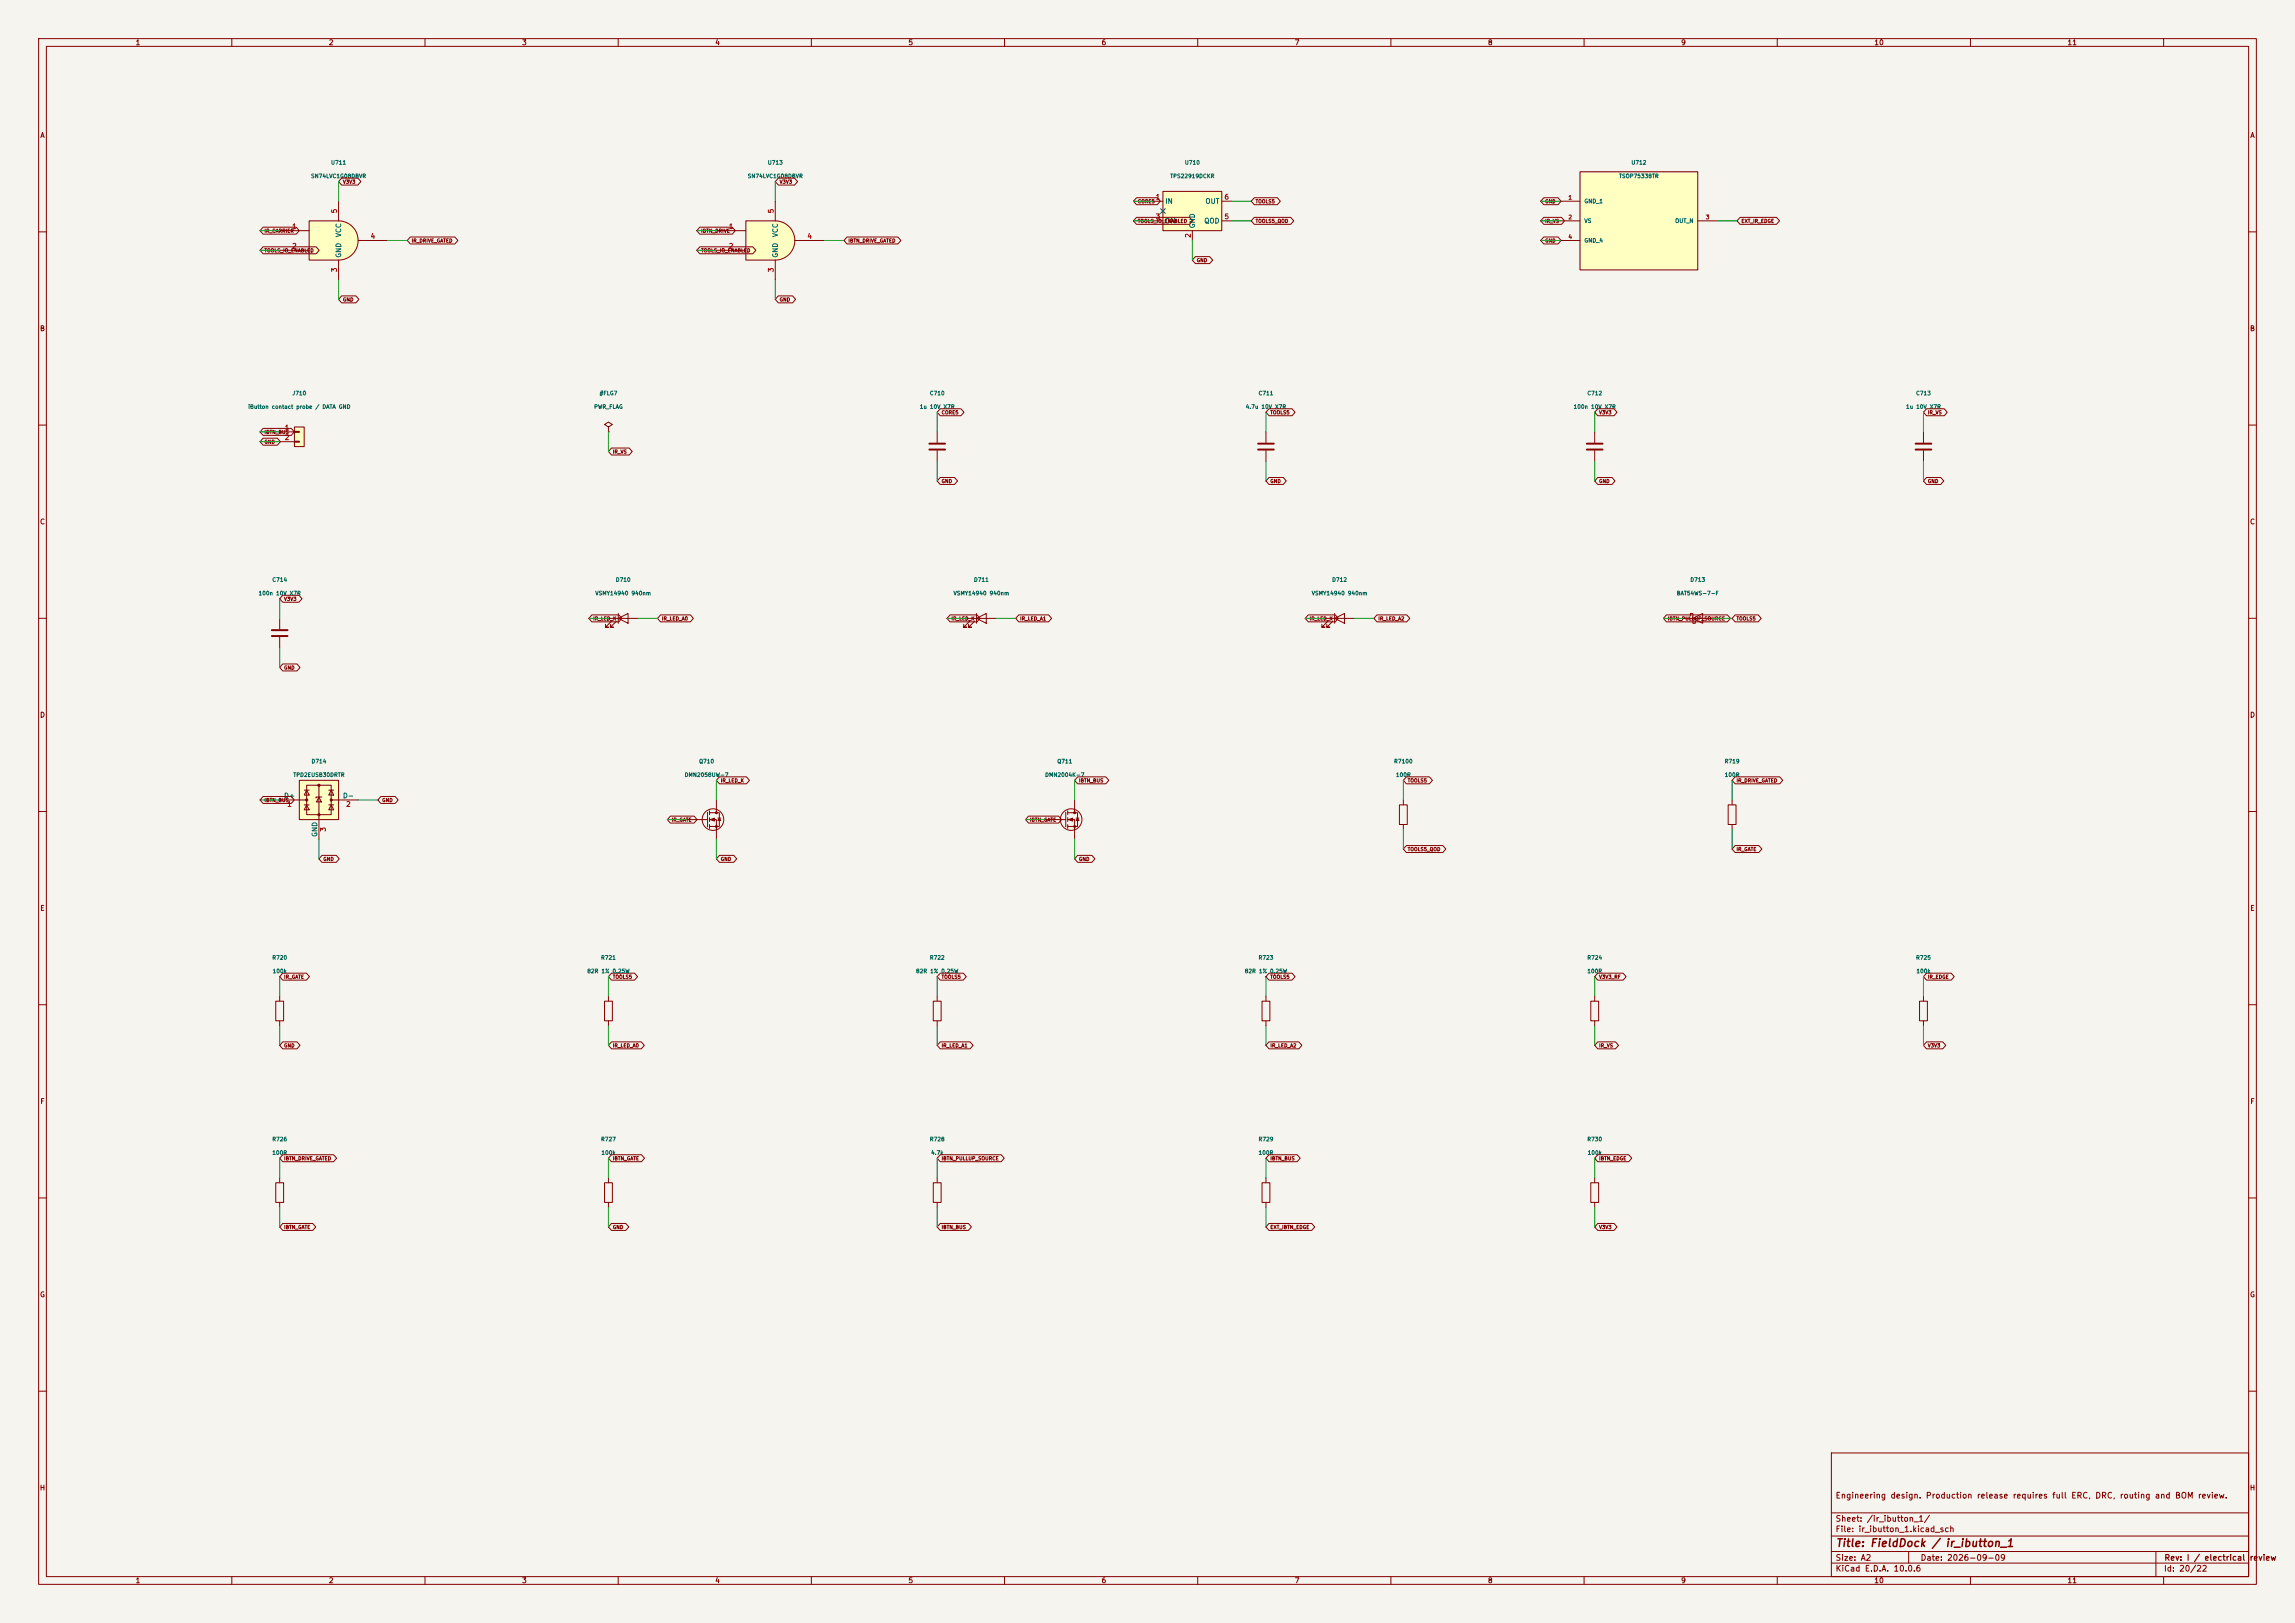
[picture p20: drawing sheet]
<svg xmlns="http://www.w3.org/2000/svg" width="594mm" height="420mm" viewBox="0 0 594 420" stroke-linecap="round" stroke-linejoin="round" font-family="sans-serif">
<defs><g id="words">
<text font-size="2" fill="#840000" x="475" y="400.8">Title: FieldDock / ir_ibutton_1</text>
<g font-size="1.5" fill="#840000">
<text x="475" y="388.1">Engineering design. Production release requires full ERC, DRC, routing and BOM review.</text>
<text x="475" y="394.1">Sheet: /ir_ibutton_1/</text>
<text x="475" y="396.8">File: ir_ibutton_1.kicad_sch</text>
<text x="475" y="407">KiCad E.D.A. 10.0.6</text>
<text x="475" y="404.2">Size: A2</text>
<text x="497" y="404.2">Date: 2026-09-09</text>
<text x="560" y="407">Id: 20/22</text>
<text x="560.1" y="404.2">Rev: I / electrical</text>
<text x="582.1" y="404.2">review</text>
</g>
<g font-size="1.3" fill="#840000">
<text x="35" y="12">1</text>
<text x="85" y="12">2</text>
<text x="135" y="12">3</text>
<text x="185" y="12">4</text>
<text x="235" y="12">5</text>
<text x="285" y="12">6</text>
<text x="335" y="12">7</text>
<text x="385" y="12">8</text>
<text x="435" y="12">9</text>
<text x="485" y="12">10</text>
<text x="535" y="12">11</text>
<text x="10.3" y="36">A</text>
<text x="582.3" y="36">A</text>
<text x="10.2" y="86">B</text>
<text x="582.2" y="86">B</text>
<text x="10.2" y="136">C</text>
<text x="582.2" y="136">C</text>
<text x="10.2" y="186">D</text>
<text x="582.2" y="186">D</text>
<text x="10.3" y="236">E</text>
<text x="582.3" y="236">E</text>
<text x="10.3" y="286">F</text>
<text x="582.3" y="286">F</text>
<text x="10.2" y="336">G</text>
<text x="582.2" y="336">G</text>
<text x="10.2" y="386">H</text>
<text x="582.2" y="386">H</text>
<text x="35" y="410">1</text>
<text x="85" y="410">2</text>
<text x="135" y="410">3</text>
<text x="185" y="410">4</text>
<text x="235" y="410">5</text>
<text x="285" y="410">6</text>
<text x="335" y="410">7</text>
<text x="385" y="410">8</text>
<text x="435" y="410">9</text>
<text x="485" y="410">10</text>
<text x="535" y="410">11</text>
</g>
<g font-size="1.3" fill="#a90000">
<text x="299" y="51.9">1</text>
<text x="316.8" y="51.9">6</text>
<text x="75.5" y="59.6">1</text>
<text x="87.5" y="55.3" transform="rotate(-90 87.5 55.3)">5</text>
<text x="188.5" y="59.6">1</text>
<text x="200.5" y="55.3" transform="rotate(-90 200.5 55.3)">5</text>
<text x="299" y="57">3</text>
<text x="316.8" y="57">5</text>
<text x="75.5" y="64.6">2</text>
<text x="95.8" y="62.1">4</text>
<text x="188.5" y="64.6">2</text>
<text x="208.8" y="62.1">4</text>
<text x="308.5" y="61.7" transform="rotate(-90 308.5 61.7)">2</text>
<text x="87.5" y="70.6" transform="rotate(-90 87.5 70.6)">3</text>
<text x="200.5" y="70.6" transform="rotate(-90 200.5 70.6)">3</text>
<text x="73.6" y="111.6">1</text>
<text x="73.6" y="114.2">2</text>
<text x="74.2" y="209.1">1</text>
<text x="89.4" y="209.1">2</text>
<text x="84.6" y="215.4" transform="rotate(-90 84.6 215.4)">3</text>
</g>
<g font-size="1.3" fill="#006464">
<text x="301.5" y="53">IN</text>
<text x="311.9" y="53">OUT</text>
<text x="301.5" y="58.1">ON</text>
<text x="309.6" y="59.2" transform="rotate(-90 309.6 59.2)">GND</text>
<text x="311.6" y="58.1">QOD</text>
<text x="88.6" y="61.5" transform="rotate(-90 88.6 61.5)">VCC</text>
<text x="201.6" y="61.5" transform="rotate(-90 201.6 61.5)">VCC</text>
<text x="88.6" y="66.8" transform="rotate(-90 88.6 66.8)">GND</text>
<text x="201.6" y="66.8" transform="rotate(-90 201.6 66.8)">GND</text>
<text x="73.4" y="206.9">D+</text>
<text x="88.6" y="206.9">D-</text>
<text x="82.4" y="216.7" transform="rotate(-90 82.4 216.7)">GND</text>
</g>
<g font-size="1" fill="#006464">
<text x="80.4" y="46.3">SN74LVC1G08DBVR</text>
<text x="85.6" y="42.8">U711</text>
<text x="193.4" y="46.3">SN74LVC1G08DBVR</text>
<text x="198.6" y="42.8">U713</text>
<text x="302.8" y="46.3">TPS22919DCKR</text>
<text x="306.6" y="42.8">U710</text>
<text x="418.9" y="46.3">TSOP75338TR</text>
<text x="422.1" y="42.8">U712</text>
<text x="410" y="52.8">GND_1</text>
<text x="410" y="57.9">VS</text>
<text x="433.5" y="57.9">OUT_N</text>
<text x="410" y="63">GND_4</text>
<text x="64.1" y="106">iButton contact probe / DATA GND</text>
<text x="75.6" y="102.5">J710</text>
<text x="153.7" y="106">PWR_FLAG</text>
<text x="155.1" y="102.5">#FLG7</text>
<text x="237.9" y="106">1u 10V X7R</text>
<text x="240.5" y="102.5">C710</text>
<text x="322.3" y="106">4.7u 10V X7R</text>
<text x="325.6" y="102.5">C711</text>
<text x="407.2" y="106">100n 10V X7R</text>
<text x="410.7" y="102.5">C712</text>
<text x="493.2" y="106">1u 10V X7R</text>
<text x="495.8" y="102.5">C713</text>
<text x="66.8" y="154.3">100n 10V X7R</text>
<text x="70.4" y="150.8">C714</text>
<text x="154" y="154.3">VSMY14940 940nm</text>
<text x="159.3" y="150.8">D710</text>
<text x="246.7" y="154.3">VSMY14940 940nm</text>
<text x="252" y="150.8">D711</text>
<text x="339.4" y="154.3">VSMY14940 940nm</text>
<text x="344.7" y="150.8">D712</text>
<text x="433.9" y="154.3">BAT54WS-7-F</text>
<text x="437.4" y="150.8">D713</text>
<text x="80.5" y="197.8">D714</text>
<text x="180.8" y="197.8">Q710</text>
<text x="273.5" y="197.8">Q711</text>
<text x="360.7" y="197.8">R7100</text>
<text x="446.3" y="197.8">R719</text>
<text x="75.8" y="201.3">TPD2EUSB30DRTR</text>
<text x="177.1" y="201.3">DMN2058UW-7</text>
<text x="270.4" y="201.3">DMN2004K-7</text>
<text x="361.2" y="201.3">100R</text>
<text x="446.3" y="201.3">100R</text>
<text x="70.4" y="248.6">R720</text>
<text x="155.5" y="248.6">R721</text>
<text x="240.5" y="248.6">R722</text>
<text x="325.6" y="248.6">R723</text>
<text x="410.7" y="248.6">R724</text>
<text x="495.8" y="248.6">R725</text>
<text x="70.5" y="252.1">100k</text>
<text x="151.9" y="252.1">82R 1% 0.25W</text>
<text x="237" y="252.1">82R 1% 0.25W</text>
<text x="322.1" y="252.1">82R 1% 0.25W</text>
<text x="410.7" y="252.1">100R</text>
<text x="495.9" y="252.1">100k</text>
<text x="70.4" y="295.6">R726</text>
<text x="70.4" y="299.1">100R</text>
<text x="155.5" y="295.6">R727</text>
<text x="155.5" y="299.1">100k</text>
<text x="240.5" y="295.6">R728</text>
<text x="240.9" y="299.1">4.7k</text>
<text x="325.6" y="295.6">R729</text>
<text x="325.6" y="299.1">100R</text>
<text x="410.7" y="295.6">R730</text>
<text x="410.8" y="299.1">100k</text>
</g>
<g font-size="1" fill="#a90000">
<text x="405.8" y="51.9">1</text>
<text x="405.8" y="57">2</text>
<text x="441.4" y="57">3</text>
<text x="405.8" y="62">4</text>
</g>
<g font-size=".9" fill="#840000">
<text x="88.7" y="47.7">V3V3</text>
<text x="201.7" y="47.7">V3V3</text>
<text x="294.4" y="52.8">CORE5</text>
<text x="324.9" y="52.8">TOOLS5</text>
<text x="399.8" y="52.8">GND</text>
<text x="294.4" y="57.9">TOOLS_IO_ENABLED</text>
<text x="324.9" y="57.9">TOOLS5_QOD</text>
<text x="399.8" y="57.9">IR_VS</text>
<text x="450.6" y="57.9">EXT_IR_EDGE</text>
<text x="68.3" y="60.4">IR_CARRIER</text>
<text x="68.3" y="65.5">TOOLS_IO_ENABLED</text>
<text x="106.4" y="63">IR_DRIVE_GATED</text>
<text x="181.4" y="65.5">TOOLS_IO_ENABLED</text>
<text x="181.4" y="60.4">IBTN_DRIVE</text>
<text x="219.5" y="63">IBTN_DRIVE_GATED</text>
<text x="399.8" y="63">GND</text>
<text x="309.6" y="68.1">GND</text>
<text x="88.7" y="78.2">GND</text>
<text x="201.7" y="78.2">GND</text>
<text x="243.6" y="107.4">CORE5</text>
<text x="328.7" y="107.4">TOOLS5</text>
<text x="413.8" y="107.4">V3V3</text>
<text x="498.9" y="107.4">IR_VS</text>
<text x="68.3" y="112.5">IBTN_BUS</text>
<text x="68.3" y="115">GND</text>
<text x="158.5" y="117.6">IR_VS</text>
<text x="243.6" y="125.2">GND</text>
<text x="328.7" y="125.2">GND</text>
<text x="413.8" y="125.2">GND</text>
<text x="498.9" y="125.2">GND</text>
<text x="73.4" y="155.7">V3V3</text>
<text x="153.4" y="160.8">IR_LED_K</text>
<text x="171.2" y="160.8">IR_LED_A0</text>
<text x="246.1" y="160.8">IR_LED_K</text>
<text x="263.9" y="160.8">IR_LED_A1</text>
<text x="338.8" y="160.8">IR_LED_K</text>
<text x="356.6" y="160.8">IR_LED_A2</text>
<text x="431.6" y="160.8">IBTN_PULLUP_SOURCE</text>
<text x="449.3" y="160.8">TOOLS5</text>
<text x="73.4" y="173.5">GND</text>
<text x="186.4" y="202.7">IR_LED_K</text>
<text x="279.2" y="202.7">IBTN_BUS</text>
<text x="364.2" y="202.7">TOOLS5</text>
<text x="449.3" y="202.7">IR_DRIVE_GATED</text>
<text x="68.3" y="207.8">IBTN_BUS</text>
<text x="98.8" y="207.8">GND</text>
<text x="173.7" y="212.8">IR_GATE</text>
<text x="266.5" y="212.8">IBTN_GATE</text>
<text x="364.2" y="220.5">TOOLS5_QOD</text>
<text x="449.3" y="220.5">IR_GATE</text>
<text x="83.6" y="223">GND</text>
<text x="186.4" y="223">GND</text>
<text x="279.2" y="223">GND</text>
<text x="73.4" y="253.5">IR_GATE</text>
<text x="158.5" y="253.5">TOOLS5</text>
<text x="243.6" y="253.5">TOOLS5</text>
<text x="328.7" y="253.5">TOOLS5</text>
<text x="413.8" y="253.5">V3V3_RF</text>
<text x="498.9" y="253.5">IR_EDGE</text>
<text x="73.4" y="271.3">GND</text>
<text x="158.5" y="271.3">IR_LED_A0</text>
<text x="243.6" y="271.3">IR_LED_A1</text>
<text x="328.7" y="271.3">IR_LED_A2</text>
<text x="413.8" y="271.3">IR_VS</text>
<text x="498.9" y="271.3">V3V3</text>
<text x="73.4" y="300.5">IBTN_DRIVE_GATED</text>
<text x="158.5" y="300.5">IBTN_GATE</text>
<text x="243.6" y="300.5">IBTN_PULLUP_SOURCE</text>
<text x="328.7" y="300.5">IBTN_BUS</text>
<text x="413.8" y="300.5">IBTN_EDGE</text>
<text x="73.4" y="318.2">IBTN_GATE</text>
<text x="158.5" y="318.2">GND</text>
<text x="243.6" y="318.2">IBTN_BUS</text>
<text x="328.7" y="318.2">EXT_IBTN_EDGE</text>
<text x="413.8" y="318.2">V3V3</text>
</g>
</g></defs>
<path d="M0 0h594v420h-594z" fill="#f5f4ef" stroke="#f5f4ef" stroke-width=".26"/>
<g fill="none" stroke="#840000" stroke-width=".26">
<path d="M10 10h574v400h-574zM12 12h570v396h-570zM60 10v2M110 10v2M160 10v2M210 10v2M260 10v2M310 10v2M360 10v2M410 10v2M460 10v2M510 10v2"/>
<path d="M560 10v2M10 60h2M582 60h2M10 110h2M157.5 110.5l1-.6-1-.7-1 .7 1 .6v1.3M157.5 111.8h.1M327.7 111.8v2.8M327.7 116.6v2.8M412.7 111.8v2.8M412.7 116.6v2.8M582 110h2M160 158.8v2.5"/>
<path d="M10 160h2M157.5 160h7.6M158.2 160.8l-1.5 1.5h.8h-.8v-.8M159.5 160.8l-1.5 1.5h.7h-.7v-.8M160 160l2.6-1.2v2.5zM582 160h2M10 210h2M362.2 208.3h2v5.1h-2zM363.2 207v1.3M363.2 213.4v1.2M582 210h2M10 260h2"/>
<path d="M582 260h2M10 310h2M582 310h2M10 360h2M474 376h108v32h-108zM582 360h2M474 397.5h108M474 391.5h108M60 408v2M110 408v2M160 408v2M210 408v2"/>
<path d="M260 408v2M310 408v2M360 408v2M410 408v2M460 408v2M474 404.5h108M474 401.5h108M494 401.5v3M510 408v2M558 401.5v6.5M560 408v2"/>
</g>
<path d="M325.6 114.8h4.1M325.6 116.3h4.1M410.7 114.8h4.1M410.7 116.3h4.1" fill="none" stroke="#840000" stroke-width=".51"/>
<path d="M301 49.5h15.2v10.2h-15.2z" fill="#ffffc2"/>
<path d="M298.4 52.1h2.6M298.4 57.2h2.6M301 49.5h15.2v10.2h-15.2zM308.6 59.7v2.5M316.2 52.1h2.6M316.2 57.2h2.6" fill="none" stroke="#840000" stroke-width=".26"/>
<path d="M76.2 110.5h2.5v5.1h-2.5z" fill="#ffffc2"/>
<path d="M72.4 111.8h3.8M72.4 114.3h3.8M76.2 110.5h2.5v5.1h-2.5zM76.2 111.6h1.3v.3h-1.3zM76.2 114.2h1.3v.2h-1.3zM252.7 158.8v2.5M250.2 160h7.6M251 160.8l-1.6 1.5h.8h-.8v-.8M252.2 160.8l-1.5 1.5h.8h-.8v-.8M252.7 160l2.6-1.2v2.5z" fill="none" stroke="#840000" stroke-width=".26"/>
<path d="M200.7 57.2a5.1 5.1 0 0 1 5 5 5.1 5.1 0 0 1-5 5.1z" fill="#ffffc2" stroke="#ffffc2" stroke-width=".26"/>
<path d="M193 57.2h7.7v10.1h-7.7z" fill="#ffffc2"/>
<g fill="none" stroke="#840000" stroke-width=".26">
<path d="M185.4 59.7h7.6M200.7 57.2a5.1 5.1 0 0 1 5 5 5.1 5.1 0 0 1-5 5.1M200.7 57.2h-7.7v10.1h7.7M200.7 52.1v5.1M185.4 64.8h7.6M200.7 67.3v5.1M205.7 62.2h7.7M270.5 212.1h5.3M275.8 210.2v3.8M276.4 210.3h2.5v3.6h-2.5M276.4 212.1h1.7v5.1M276.4 209.8v1"/>
<path d="M276.4 211.6v1M276.4 213.4v1M278.1 207v3.3M278.5 211.7h.8M278.9 211.7l.4 .6h-.8z"/>
<circle cx="277.2" cy="212.1" r="2.79"/>
</g>
<g fill="#840000" stroke="#840000" stroke-width=".26">
<path d="M276.6 212.1l1-.4v.8z"/>
<circle cx="278.1" cy="210.3" r=".25"/>
<circle cx="278.1" cy="213.9" r=".25"/>
</g>
<path d="M87.6 57.2a5.1 5.1 0 0 1 5.1 5 5.1 5.1 0 0 1-5.1 5.1z" fill="#ffffc2" stroke="#ffffc2" stroke-width=".26"/>
<path d="M80 57.2h7.6v10.1h-7.6z" fill="#ffffc2"/>
<g fill="none" stroke="#840000" stroke-width=".26">
<path d="M72.4 59.7h7.6M87.6 57.2a5.1 5.1 0 0 1 5.1 5 5.1 5.1 0 0 1-5.1 5.1M87.6 57.2h-7.6v10.1h7.6M87.6 52.1v5.1M72.4 64.8h7.6M87.6 67.3v5.1M92.7 62.2h7.6M242.6 111.8v2.8M242.6 116.6v2.8M345.4 158.8v2.5M72.4 160v2.8M72.4 164.8v2.8"/>
<path d="M342.9 160h7.6M343.7 160.8l-1.6 1.5h.8h-.8v-.8M344.9 160.8l-1.5 1.5h.8h-.8v-.8M345.4 160l2.6-1.2v2.5zM411.7 259.1h2.1v5.1h-2.1zM412.7 257.8v1.3M412.7 264.2v1.2M156.5 306.1h2v5.1h-2zM157.5 304.8v1.3M157.5 311.2v1.2"/>
</g>
<path d="M240.5 114.8h4.1M240.5 116.3h4.1M70.4 163.1h4M70.4 164.6h4" fill="none" stroke="#840000" stroke-width=".51"/>
<path d="M408.9 44.5h30.5v25.4h-30.5z" fill="#ffffc2"/>
<g fill="none" stroke="#840000" stroke-width=".26">
<path d="M403.9 52.1h5M403.9 57.2h5M408.9 44.5h30.5v25.4h-30.5zM439.4 57.2h5.1M403.9 62.2h5M497.8 111.8v2.8M497.8 116.6v2.8M437.5 159.4v-.6h.6v2.5h.7v-.6M435.6 160h7.6M438.1 160l2.6-1.2v2.5zM447.3 208.3h2v5.1h-2zM448.3 207v1.3"/>
<path d="M448.3 213.4v1.2M496.8 259.1h2.1v5.1h-2.1zM497.8 257.8v1.3M497.8 264.2v1.2M411.7 306.1h2.1v5.1h-2.1zM412.7 304.8v1.3M412.7 311.2v1.2"/>
</g>
<path d="M495.8 114.8h4.1M495.8 116.3h4.1" fill="none" stroke="#840000" stroke-width=".51"/>
<path d="M77.5 201.9h10.1v10.2h-10.1z" fill="#ffffc2"/>
<g fill="none" stroke="#840000" stroke-width=".26">
<path d="M68.1 58.8h8.6l.8 .9-.8 .9h-8.6l-.8-.9zM88.4 46.1h4.2l.8 .9-.8 .9h-4.2l-.8-.9zM181.1 58.8h8.4l.8 .9-.8 .9h-8.4l-.8-.9zM201.4 46.1h4.2l.8 .9-.8 .9h-4.2l-.7-.9zM294.2 51.2h5.3l.8 .9-.8 .9h-5.3l-.8-.9zM294.2 56.2h13.7l.8 1-.8 .9h-13.7l-.8-.9zM324.6 56.2h9.5l.8 1-.8 .9h-9.5l-.8-.9zM324.6 51.2h6l.8 .9-.8 .9h-6l-.8-.9zM399.6 51.2h3.7l.7 .9-.7 .9h-3.7l-.8-.9zM399.6 56.2h4.6l.7 1-.7 .9h-4.6l-.8-.9zM450.4 56.2h9.4l.8 1-.8 .9h-9.4l-.8-.9zM68.1 63.9h13.7l.8 .9-.8 .9h-13.7l-.8-.9z"/>
<path d="M88.4 76.6h3.7l.8 .9-.8 .9h-3.7l-.8-.9zM106.2 61.3h11.5l.8 .9-.8 .9h-11.5l-.8-.9zM181.1 63.9h13.7l.8 .9-.8 .9h-13.7l-.8-.9zM201.4 76.6h3.7l.8 .9-.8 .9h-3.7l-.7-.9zM219.2 61.3h13.2l.8 .9-.8 .9h-13.2l-.8-.9zM309.4 66.4h3.7l.8 .9-.8 .9h-3.7l-.8-.9zM399.6 61.3h3.7l.7 .9-.7 .9h-3.7l-.8-.9zM68.1 113.4h3.7l.8 .9-.8 .9h-3.7l-.8-.9zM68.1 110.9h7.3l.8 .9-.8 .9h-7.3l-.8-.9zM158.3 115.9h4.6l.7 .9-.7 .9h-4.6l-.8-.9zM243.4 105.8h5.3l.8 .9-.8 .9h-5.3l-.8-.9zM328.4 105.8h6l.8 .9-.8 .9h-6l-.7-.9z"/>
<path d="M413.5 105.8h4.2l.8 .9-.8 .9h-4.2l-.8-.9zM498.6 105.8h4.6l.8 .9-.8 .9h-4.6l-.8-.9zM243.4 123.6h3.6l.8 .9-.8 .9h-3.6l-.8-.9zM328.4 123.6h3.7l.8 .9-.8 .9h-3.7l-.7-.9zM413.5 123.6h3.7l.8 .9-.8 .9h-3.7l-.8-.9zM498.6 123.6h3.7l.8 .9-.8 .9h-3.7l-.8-.9zM73.2 154h4.2l.8 .9-.8 .9h-4.2l-.8-.9zM153.2 159.1h7l.8 .9-.8 .9h-7l-.8-.9zM171 159.1h7.7l.8 .9-.8 .9h-7.7l-.8-.9zM245.9 159.1h7l.8 .9-.8 .9h-7l-.8-.9zM263.7 159.1h7.7l.8 .9-.8 .9h-7.7l-.8-.9zM338.6 159.1h7l.8 .9-.8 .9h-7l-.8-.9z"/>
<path d="M356.4 159.1h7.7l.8 .9-.8 .9h-7.7l-.8-.9zM431.3 159.1h15.8l.8 .9-.8 .9h-15.8l-.8-.9zM449.1 159.1h6l.7 .9-.7 .9h-6l-.8-.9zM73.2 171.8h3.7l.8 .9-.8 .9h-3.7l-.8-.9zM68.1 206.1h7.3l.8 .9-.8 .9h-7.3l-.8-.9zM72.4 207h7M77.5 201.9h10.1v10.2h-10.1zM78.7 204.5h1.3M78.7 208.3h1.3M79.4 203.2h6.3v7.6h-6.3zM79.4 204.5l.6 1.2h-1.3zM79.4 208.3l.6 1.3h-1.3z"/>
<path d="M82.5 206.2l.7 1.3h-1.3zM82.5 203.2v14M83.3 206.2h-1.5v.3M85.1 204.5h1.3M85.1 208.3h1.3M85.7 204.5l.7 1.2h-1.3zM85.7 208.3l.7 1.3h-1.3zM85.7 207h7M98.6 206.1h3.7l.8 .9-.8 .9h-3.7l-.8-.9zM173.5 211.2h6.1l.8 .9-.8 .9h-6.1l-.8-.9zM177.8 212.1h5.3M183.1 210.2v3.8"/>
<path d="M183.6 210.3h2.6v3.6h-2.6M183.6 212.1h1.8v5.1M183.6 209.8v1M183.6 211.6v1M183.6 213.4v1M185.4 207v3.3M185.8 211.7h.8M186.2 211.7l.4 .6h-.8zM186.2 201h7l.8 .9-.8 .9h-7l-.8-.9zM266.2 211.2h7.8l.8 .9-.8 .9h-7.8l-.8-.9zM278.9 201h7.3l.8 .9-.8 .9h-7.3l-.8-.9zM364 218.8h9.4l.8 .9-.8 .9h-9.4l-.8-.9z"/>
<path d="M364 201h6l.8 .9-.8 .9h-6l-.8-.9zM449.1 201h11.5l.8 .9-.8 .9h-11.5l-.8-.9zM449.1 218.8h6.1l.8 .9-.8 .9h-6.1l-.8-.9zM83.3 221.3h3.7l.8 1-.8 .9h-3.7l-.8-.9zM186.2 221.3h3.7l.8 1-.8 .9h-3.7l-.8-.9zM278.9 221.3h3.7l.8 1-.8 .9h-3.7l-.8-.9zM71.4 259.1h2v5.1h-2zM72.4 257.8v1.3M73.2 251.8h6.1l.8 .9-.8 .9h-6.1l-.8-.9zM156.5 259.1h2v5.1h-2zM157.5 257.8v1.3M158.3 251.8h5.9l.8 .9-.8 .9h-5.9l-.8-.9z"/>
<path d="M241.6 259.1h2v5.1h-2zM242.6 257.8v1.3M243.4 251.8h5.9l.8 .9-.8 .9h-5.9l-.8-.9zM326.6 259.1h2.1v5.1h-2.1zM327.7 257.8v1.3M328.4 251.8h6l.8 .9-.8 .9h-6l-.7-.9zM413.5 251.8h6.6l.8 .9-.8 .9h-6.6l-.8-.9zM498.6 251.8h6.4l.8 .9-.8 .9h-6.4l-.8-.9zM72.4 264.2v1.2M73.2 269.6h3.7l.8 .9-.8 .9h-3.7l-.8-.9zM157.5 264.2v1.2M158.3 269.6h7.7l.8 .9-.8 .9h-7.7l-.8-.9z"/>
<path d="M242.6 264.2v1.2M243.4 269.6h7.7l.8 .9-.8 .9h-7.7l-.8-.9zM327.7 264.2v1.2M328.4 269.6h7.8l.8 .9-.8 .9h-7.8l-.7-.9zM413.5 269.6h4.6l.8 .9-.8 .9h-4.6l-.8-.9zM498.6 269.6h4.2l.8 .9-.8 .9h-4.2l-.8-.9zM73.2 298.8h13.1l.8 .9-.8 .9h-13.1l-.8-.9zM158.3 298.8h7.7l.8 .9-.8 .9h-7.7l-.8-.9zM243.4 298.8h15.7l.8 .9-.8 .9h-15.7l-.8-.9zM328.4 298.8h7.3l.8 .9-.8 .9h-7.3l-.7-.9zM413.5 298.8h8.1l.7 .9-.7 .9h-8.1l-.8-.9zM71.4 306.1h2v5.1h-2z"/>
<path d="M72.4 304.8v1.3M72.4 311.2v1.2M73.2 316.6h7.7l.8 .9-.8 .9h-7.7l-.8-.9zM158.3 316.6h3.7l.7 .9-.7 .9h-3.7l-.8-.9zM241.6 306.1h2v5.1h-2zM242.6 304.8v1.3M242.6 311.2v1.2M243.4 316.6h7.2l.8 .9-.8 .9h-7.2l-.8-.9zM326.6 306.1h2.1v5.1h-2.1zM327.7 304.8v1.3M327.7 311.2v1.2M328.4 316.6h11.1l.8 .9-.8 .9h-11.1l-.7-.9z"/>
<path d="M413.5 316.6h4.2l.8 .9-.8 .9h-4.2l-.8-.9z"/>
<circle cx="184.5" cy="212.1" r="2.79"/>
</g>
<g fill="#840000" stroke="#840000" stroke-width=".26">
<path d="M183.9 212.1l1-.4v.8z"/>
<circle cx="79.4" cy="207" r=".28"/>
<circle cx="82.5" cy="203.2" r=".28"/>
<circle cx="82.5" cy="210.8" r=".28"/>
<circle cx="85.7" cy="207" r=".28"/>
<circle cx="185.4" cy="210.3" r=".25"/>
<circle cx="185.4" cy="213.9" r=".25"/>
</g>
<g fill="none" stroke="#009600" stroke-width=".26">
<path d="M67.3 59.7h5.1M87.6 47v5.1M180.3 59.7h5.1M200.7 47v5.1M293.4 52.1h5M293.4 57.2h5M318.8 52.1h5M318.8 57.2h5M398.8 52.1h5.1M398.8 57.2h5.1M444.5 57.2h5.1M67.3 64.8h5.1"/>
<path d="M87.6 72.4v5.1M100.3 62.2h5.1M180.3 64.8h5.1M200.7 72.4v5.1M213.4 62.2h5M308.6 62.2v5.1M398.8 62.2h5.1M67.3 111.8h5.1M67.3 114.3h5.1M157.5 111.8v5M242.6 106.7v5.1M242.6 119.4v5.1"/>
<path d="M327.7 106.7v5.1M327.7 119.4v5.1M412.7 106.7v5.1M412.7 119.4v5.1M497.8 106.7v5.1M497.8 119.4v5.1M72.4 154.9v5.1M72.4 167.6v5.1M152.4 160h5.1M165.1 160h5.1M245.1 160h5.1M257.8 160h5.1"/>
<path d="M337.8 160h5.1M350.5 160h5.1M430.5 160h5.1M443.2 160h5.1M67.3 207h5.1M82.5 217.2v5.1M92.7 207h5.1M172.7 212.1h5.1M185.4 201.9v5.1M185.4 217.2v5.1M265.4 212.1h5.1M278.1 201.9v5.1"/>
<path d="M278.1 217.2v5.1M363.2 201.9v5.1M363.2 214.6v5.1M448.3 201.9v5.1M448.3 214.6v5.1M72.4 252.7v5.1M157.5 252.7v5.1M242.6 252.7v5.1M327.7 252.7v5.1M412.7 252.7v5.1M497.8 252.7v5.1M72.4 265.4v5.1"/>
<path d="M157.5 265.4v5.1M242.6 265.4v5.1M327.7 265.4v5.1M412.7 265.4v5.1M497.8 265.4v5.1M72.4 299.7v5.1M157.5 299.7v5.1M242.6 299.7v5.1M327.7 299.7v5.1M412.7 299.7v5.1M72.4 312.4v5.1M157.5 312.4v5.1"/>
<path d="M242.6 312.4v5.1M327.7 312.4v5.1M412.7 312.4v5.1"/>
</g>
<path d="M300.4 54l1.2 1.2M301.6 54l-1.2 1.2" fill="none" stroke="#000084" stroke-width=".26"/>
<use href="#words"/>
</svg>
